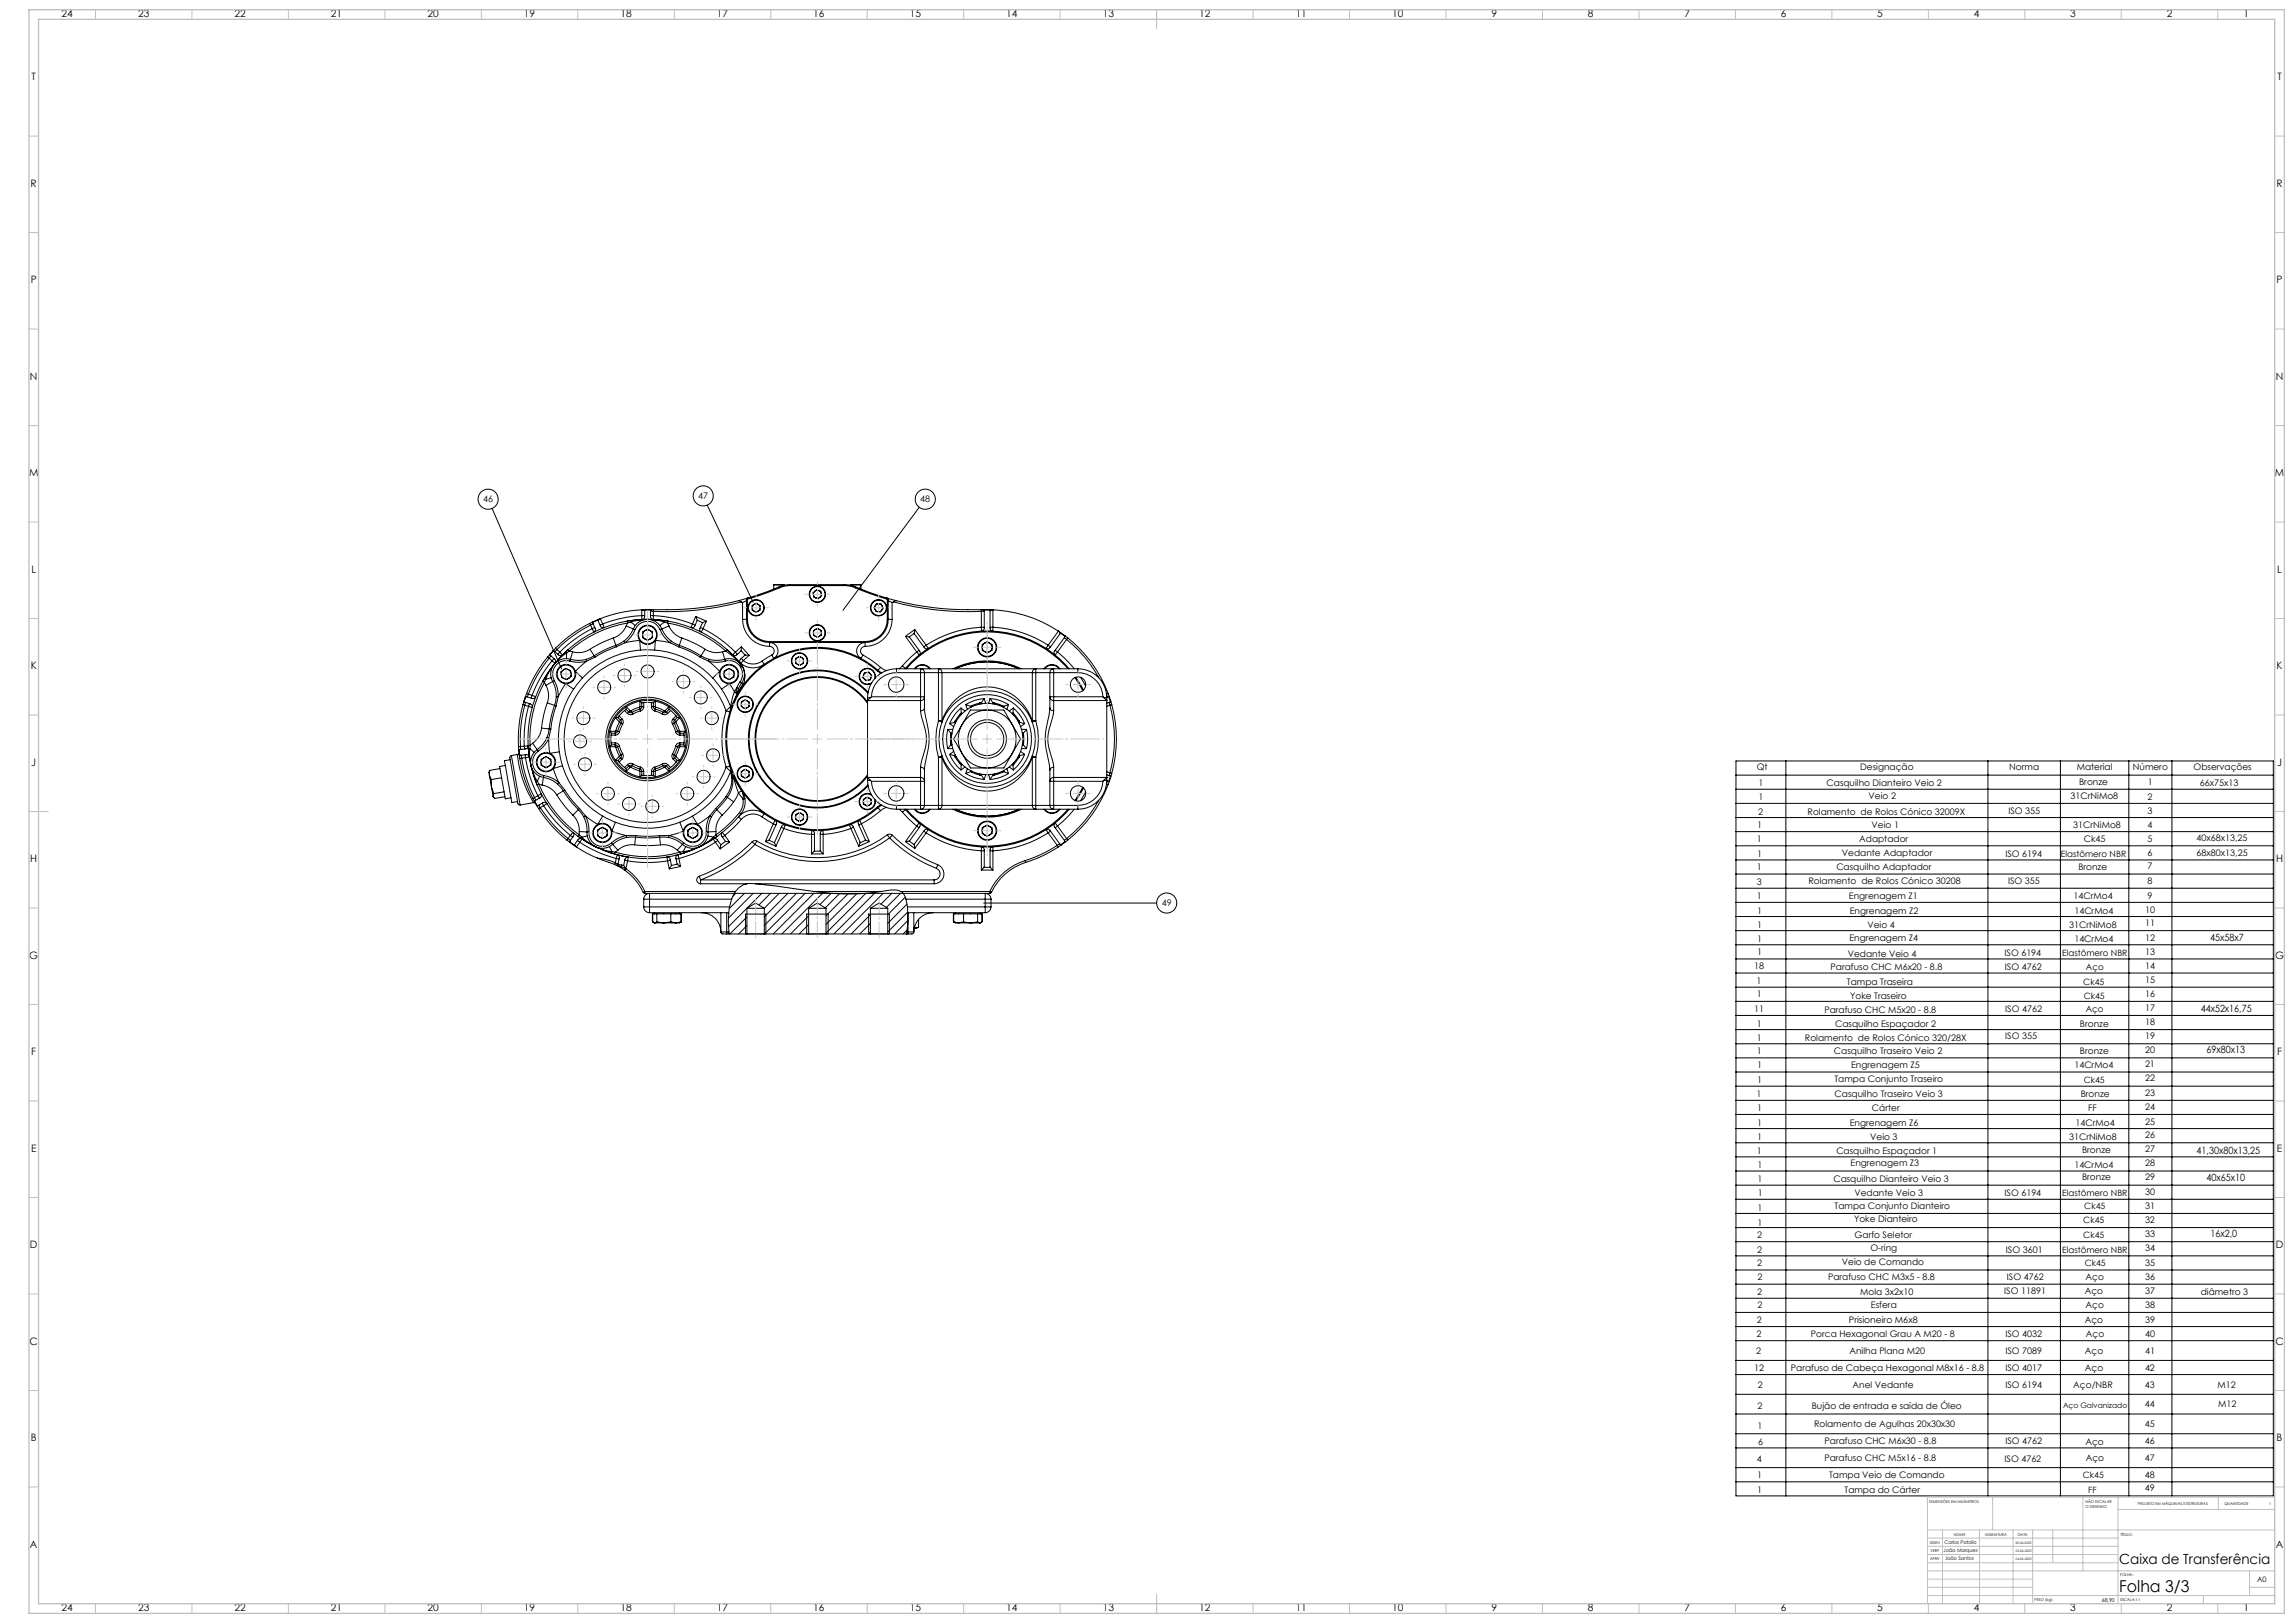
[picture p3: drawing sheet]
<svg xmlns="http://www.w3.org/2000/svg" width="1189mm" height="841mm" viewBox="0 0 1189 841" stroke-linecap="round" stroke-linejoin="round" font-family="sans-serif">
<defs><g id="words">
<text font-size="8.5" x="1098" y="825">Folha 3/3</text>
<text font-size="7.2" x="1098" y="811">Caixa de Transferência</text>
<g font-size="5.3">
<text x="32" y="9">24</text>
<text x="72" y="9">23</text>
<text x="122" y="9">22</text>
<text x="172" y="9">21</text>
<text x="222" y="9">20</text>
<text x="272" y="9">19</text>
<text x="322" y="9">18</text>
<text x="372" y="9">17</text>
<text x="422" y="9">16</text>
<text x="472" y="9">15</text>
<text x="522" y="9">14</text>
<text x="572" y="9">13</text>
<text x="622" y="9">12</text>
<text x="672" y="9">11</text>
<text x="722" y="9">10</text>
<text x="773" y="9">9</text>
<text x="823" y="9">8</text>
<text x="873" y="9">7</text>
<text x="923" y="9">6</text>
<text x="973" y="9">5</text>
<text x="1023" y="9">4</text>
<text x="1073" y="9">3</text>
<text x="1123" y="9">2</text>
<text x="1163" y="9">1</text>
<text x="16" y="42">T</text>
<text x="1180" y="42">T</text>
<text x="16" y="97">R</text>
<text x="1180" y="97">R</text>
<text x="16" y="147">P</text>
<text x="1180" y="147">P</text>
<text x="16" y="197">N</text>
<text x="1180" y="197">N</text>
<text x="15" y="247">M</text>
<text x="1179" y="247">M</text>
<text x="16" y="297">L</text>
<text x="1180" y="297">L</text>
<text x="16" y="347">K</text>
<text x="1180" y="347">K</text>
<text x="16" y="397">J</text>
<text x="1180" y="397">J</text>
<text x="16" y="447">H</text>
<text x="1180" y="447">H</text>
<text x="15" y="497">G</text>
<text x="1179" y="497">G</text>
<text x="16" y="547">F</text>
<text x="1180" y="547">F</text>
<text x="16" y="597">E</text>
<text x="1180" y="597">E</text>
<text x="16" y="647">D</text>
<text x="1180" y="647">D</text>
<text x="15" y="697">C</text>
<text x="1179" y="697">C</text>
<text x="16" y="747">B</text>
<text x="1180" y="747">B</text>
<text x="16" y="802">A</text>
<text x="1180" y="802">A</text>
<text x="32" y="835">24</text>
<text x="72" y="835">23</text>
<text x="122" y="835">22</text>
<text x="172" y="835">21</text>
<text x="222" y="835">20</text>
<text x="272" y="835">19</text>
<text x="322" y="835">18</text>
<text x="372" y="835">17</text>
<text x="422" y="835">16</text>
<text x="472" y="835">15</text>
<text x="522" y="835">14</text>
<text x="572" y="835">13</text>
<text x="622" y="835">12</text>
<text x="672" y="835">11</text>
<text x="722" y="835">10</text>
<text x="773" y="835">9</text>
<text x="823" y="835">8</text>
<text x="873" y="835">7</text>
<text x="923" y="835">6</text>
<text x="973" y="835">5</text>
<text x="1023" y="835">4</text>
<text x="1073" y="835">3</text>
<text x="1123" y="835">2</text>
<text x="1163" y="835">1</text>
</g>
<g font-size="5.2">
<text x="1146" y="488">45x58x7</text>
<text x="1141" y="524">44x52x16,75</text>
<text x="1144" y="546">69x80x13</text>
<text x="1139" y="598">41,30x80x13,25</text>
<text x="1144" y="612">40x65x10</text>
<text x="1146" y="641">16x2,0</text>
</g>
<g font-size="4.7">
<text x="250" y="260">46</text>
<text x="362" y="259">47</text>
<text x="477" y="260">48</text>
<text x="911" y="399">Qt</text>
<text x="964" y="399">Designação</text>
<text x="1041" y="399">Norma</text>
<text x="1076" y="399">Material</text>
<text x="1105" y="399">Número</text>
<text x="1137" y="399">Observações</text>
<text x="911" y="407">1</text>
<text x="947" y="407">Casquilho Dianteiro Veio 2</text>
<text x="1078" y="407">Bronze</text>
<text x="1113" y="407">1</text>
<text x="1140" y="407">66x75x13</text>
<text x="911" y="414">1</text>
<text x="969" y="414">Veio 2</text>
<text x="1073" y="414">31CrNiMo8</text>
<text x="1113" y="414">2</text>
<text x="911" y="422">2</text>
<text x="937" y="422">Rolamento de Rolos Cónico 32009X</text>
<text x="1041" y="422">ISO 355</text>
<text x="1113" y="422">3</text>
<text x="911" y="429">1</text>
<text x="970" y="429">Veio 1</text>
<text x="1075" y="429">31CrNiMo8</text>
<text x="1113" y="429">4</text>
<text x="911" y="437">1</text>
<text x="964" y="436">Adaptador</text>
<text x="1080" y="436">Ck45</text>
<text x="1113" y="436">5</text>
<text x="1138" y="436">40x68x13,25</text>
<text x="911" y="444">1</text>
<text x="955" y="444">Vedante Adaptador</text>
<text x="1113" y="444">6</text>
<text x="1139" y="444">68x80x13,25</text>
<text x="1039" y="444">ISO 6194</text>
<text x="911" y="451">1</text>
<text x="952" y="451">Casquilho Adaptador</text>
<text x="1077" y="451">Bronze</text>
<text x="1113" y="451">7</text>
<text x="911" y="458">3</text>
<text x="937" y="458">Rolamento de Rolos Cónico 30208</text>
<text x="1041" y="458">ISO 355</text>
<text x="1113" y="458">8</text>
<text x="911" y="466">1</text>
<text x="958" y="466">Engrenagem Z1</text>
<text x="1075" y="466">14CrMo4</text>
<text x="1113" y="466">9</text>
<text x="602" y="470">49</text>
<text x="911" y="474">1</text>
<text x="959" y="474">Engrenagem Z2</text>
<text x="1075" y="474">14CrMo4</text>
<text x="1112" y="473">10</text>
<text x="1112" y="480">11</text>
<text x="911" y="481">1</text>
<text x="968" y="481">Veio 4</text>
<text x="1072" y="481">31CrNiMo8</text>
<text x="911" y="488">1</text>
<text x="959" y="488">Engrenagem Z4</text>
<text x="1075" y="488">14CrMo4</text>
<text x="1112" y="488">12</text>
<text x="911" y="495">1</text>
<text x="958" y="496">Vedante Veio 4</text>
<text x="1039" y="495">ISO 6194</text>
<text x="1112" y="495">13</text>
<text x="909" y="502">18</text>
<text x="949" y="503">Parafuso CHC M6x20 - 8.8</text>
<text x="1039" y="503">ISO 4762</text>
<text x="1112" y="502">14</text>
<text x="910" y="510">1</text>
<text x="1112" y="509">15</text>
<text x="957" y="510">Tampa Traseira</text>
<text x="911" y="517">1</text>
<text x="959" y="518">Yoke Traseiro</text>
<text x="1112" y="517">16</text>
<text x="909" y="524">11</text>
<text x="946" y="525">Parafuso CHC M5x20 - 8.8</text>
<text x="1039" y="524">ISO 4762</text>
<text x="1112" y="524">17</text>
<text x="911" y="532">1</text>
<text x="951" y="532">Casquilho Espaçador 2</text>
<text x="1078" y="532">Bronze</text>
<text x="1112" y="531">18</text>
<text x="911" y="539">1</text>
<text x="936" y="539">Rolamento de Rolos Cónico 320/28X</text>
<text x="1039" y="538">ISO 355</text>
<text x="1112" y="538">19</text>
<text x="1112" y="546">20</text>
<text x="911" y="546">1</text>
<text x="951" y="546">Casquilho Traseiro Veio 2</text>
<text x="1078" y="546">Bronze</text>
<text x="911" y="553">1</text>
<text x="959" y="553">Engrenagem Z5</text>
<text x="1075" y="554">14CrMo4</text>
<text x="1112" y="553">21</text>
<text x="911" y="561">1</text>
<text x="951" y="561">Tampa Conjunto Traseiro</text>
<text x="1112" y="560">22</text>
<text x="910" y="568">1</text>
<text x="951" y="568">Casquilho Traseiro Veio 3</text>
<text x="1078" y="568">Bronze</text>
<text x="1112" y="568">23</text>
<text x="911" y="576">1</text>
<text x="970" y="576">Cárter</text>
<text x="1082" y="576">FF</text>
<text x="1112" y="575">24</text>
<text x="911" y="583">1</text>
<text x="959" y="583">Engrenagem Z6</text>
<text x="1076" y="583">14CrMo4</text>
<text x="1112" y="583">25</text>
<text x="911" y="591">1</text>
<text x="969" y="591">Veio 3</text>
<text x="1072" y="590">31CrNiMo8</text>
<text x="1112" y="590">26</text>
<text x="911" y="598">1</text>
<text x="952" y="598">Casquilho Espaçador 1</text>
<text x="1079" y="597">Bronze</text>
<text x="1112" y="597">27</text>
<text x="911" y="605">1</text>
<text x="959" y="604">Engrenagem Z3</text>
<text x="1075" y="605">14CrMo4</text>
<text x="1112" y="604">28</text>
<text x="1079" y="612">Bronze</text>
<text x="1112" y="612">29</text>
<text x="911" y="612">1</text>
<text x="950" y="612">Casquilho Dianteiro Veio 3</text>
<text x="911" y="620">1</text>
<text x="961" y="620">Vedante Veio 3</text>
<text x="1039" y="620">ISO 6194</text>
<text x="1112" y="619">30</text>
<text x="911" y="627">1</text>
<text x="951" y="626">Tampa Conjunto Dianteiro</text>
<text x="1112" y="626">31</text>
<text x="911" y="635">1</text>
<text x="961" y="633">Yoke Dianteiro</text>
<text x="1112" y="634">32</text>
<text x="911" y="642">2</text>
<text x="961" y="641">Garfo Seletor</text>
<text x="1112" y="641">33</text>
<text x="911" y="649">2</text>
<text x="969" y="648">O-ring</text>
<text x="1040" y="649">ISO 3601</text>
<text x="1112" y="648">34</text>
<text x="911" y="656">2</text>
<text x="955" y="655">Veio de Comando</text>
<text x="1112" y="656">35</text>
<text x="911" y="663">2</text>
<text x="947" y="663">Parafuso CHC M3x5 - 8.8</text>
<text x="1040" y="663">ISO 4762</text>
<text x="1081" y="663">Aço</text>
<text x="1112" y="663">36</text>
<text x="911" y="671">2</text>
<text x="964" y="671">Mola 3x2x10</text>
<text x="1039" y="670">ISO 11891</text>
<text x="1081" y="671">Aço</text>
<text x="1112" y="671">37</text>
<text x="1141" y="671">diâmetro 3</text>
<text x="911" y="678">2</text>
<text x="970" y="678">Esfera</text>
<text x="1081" y="678">Aço</text>
<text x="1112" y="678">38</text>
<text x="911" y="685">2</text>
<text x="958" y="686">Prisioneiro M6x8</text>
<text x="1081" y="686">Aço</text>
<text x="1112" y="685">39</text>
<text x="910" y="693">2</text>
<text x="939" y="693">Porca Hexagonal Grau A M20 - 8</text>
<text x="1039" y="693">ISO 4032</text>
<text x="1081" y="693">Aço</text>
<text x="1112" y="693">40</text>
<text x="910" y="702">2</text>
<text x="959" y="702">Anilha Plana M20</text>
<text x="1039" y="702">ISO 7089</text>
<text x="1081" y="702">Aço</text>
<text x="1112" y="702">41</text>
<text x="909" y="711">12</text>
<text x="928" y="710">Parafuso de Cabeça Hexagonal M8x16 - 8.8</text>
<text x="1039" y="710">ISO 4017</text>
<text x="1081" y="710">Aço</text>
<text x="1112" y="710">42</text>
<text x="911" y="719">2</text>
<text x="960" y="719">Anel Vedante</text>
<text x="1039" y="719">ISO 6194</text>
<text x="1075" y="719">Aço/NBR</text>
<text x="1112" y="719">43</text>
<text x="1149" y="719">M12</text>
<text x="911" y="730">2</text>
<text x="939" y="730">Bujão de entrada e saída de Óleo</text>
<text x="1112" y="729">44</text>
<text x="1150" y="729">M12</text>
<text x="911" y="741">1</text>
<text x="940" y="740">Rolamento de Agulhas 20x30x30</text>
<text x="1112" y="740">45</text>
<text x="911" y="749">6</text>
<text x="946" y="748">Parafuso CHC M6x30 - 8.8</text>
<text x="1039" y="748">ISO 4762</text>
<text x="1081" y="749">Aço</text>
<text x="1112" y="748">46</text>
<text x="911" y="758">4</text>
<text x="946" y="757">Parafuso CHC M5x16 - 8.8</text>
<text x="1039" y="758">ISO 4762</text>
<text x="1081" y="757">Aço</text>
<text x="1112" y="757">47</text>
<text x="911" y="766">1</text>
<text x="948" y="766">Tampa Veio de Comando</text>
<text x="1112" y="766">48</text>
<text x="911" y="774">1</text>
<text x="956" y="774">Tampa do Cárter</text>
<text x="1112" y="773">49</text>
</g>
<g font-size="4.5">
<text x="1068" y="444">Elastômero NBR</text>
<text x="1069" y="496">Elastômero NBR</text>
<text x="1081" y="503">Aço</text>
<text x="1080" y="510">Ck45</text>
<text x="1080" y="518">Ck45</text>
<text x="1081" y="524">Aço</text>
<text x="1080" y="561">Ck45</text>
<text x="1069" y="620">Elastômero NBR</text>
<text x="1080" y="627">Ck45</text>
<text x="1080" y="634">Ck45</text>
<text x="1080" y="641">Ck45</text>
<text x="1069" y="649">Elastômero NBR</text>
<text x="1081" y="656">Ck45</text>
<text x="1080" y="766">Ck45</text>
<text x="1082" y="774">FF</text>
</g>
<g font-size="3.9">
<text x="1069" y="729">Aço Galvanizado</text>
<text x="1170" y="820">A0</text>
</g>
<text font-size="2.8" x="1089" y="830">68,90</text>
<g font-size="2.6">
<text x="1008" y="800">Carlos Patoilo</text>
<text x="1007" y="804">João Marques</text>
<text x="1008" y="809">João Santos</text>
</g>
<g font-size="2">
<text x="1000" y="779">DIMENSÕES EM MILÍMETROS</text>
<text x="1081" y="779">NÃO ESCALAR</text>
<text x="1108" y="780">PROJETO EM MÁQUINAS E ESTRUTURAS</text>
<text x="1153" y="780">QUANTIDADE</text>
<text x="1176" y="780">1</text>
<text x="1081" y="781">O DESENHO</text>
<text x="1013" y="796">NOME</text>
<text x="1029" y="796">ASSINATURA</text>
<text x="1046" y="796">DATA</text>
<text x="1099" y="796">TÍTULO:</text>
<text x="1000" y="800">DESEN</text>
<text x="1000" y="808">APRV</text>
<text x="1001" y="804">VERF</text>
<text x="1099" y="816">FOLHA:</text>
<text x="1055" y="830">PESO (kg):</text>
<text x="1099" y="830">ESCALA:1:1</text>
</g>
<g font-size="1.7">
<text x="1045" y="800">20-06-2023</text>
<text x="1045" y="804">22-06-2023</text>
<text x="1045" y="809">24-06-2023</text>
</g>
</g></defs>
<g fill="none" stroke="#000" stroke-width=".52">
<path d="M255 263l36 84M367 262l23 50M476 263l-39 53M333 316h1v4l-1 1v-2M333 319a64 64 0 0 0-21 4M333 319h1M333 316h5M333 316v3M336 316a68 68 0 0 0-25 5M337 319h2M337 317h2M338 316h-1v4l2 1v-2"/>
<path d="M339 319a64 64 0 0 1 20 4M339 317v2M339 316h-1M339 316v1M361 319v2M361 319l-2 4M361 319l5 3M383 311l1 1M383 311a156 156 0 0 1-44 5M384 312h1M384 312a149 149 0 0 1-45 5M385 312v9"/>
<path d="M387 311l-2 1M387 310h.1M387 310v11M388 310l-5 1M390 314l2-1 2 1v2l-2 1-2-1zM401 303h3M401 303v2M404 303h-3M404 303h3M404 304v1M404 304l-17 6M404 305l-17 5"/>
<path d="M407 303h.1M410 303l-6 2M410 303l-6 1M410 303h.1M410 303h28M421 307l2-1h2l1 3-2 1h-2zM438 303l5 2M438 303h.1M438 303l6 1M441 303h5M441 303h.1M443 305l17 5"/>
<path d="M444 304l-1 1M444 304l16 6M446 303v2M454 313h3l1 2-2 2h-2l-1-2zM459 310l6 1M460 310h.1M460 310v11M460 311l2 1M462 312v9M463 312a149 149 0 0 0 46 5M463 312h-1M465 311l-2 1"/>
<path d="M465 311a156 156 0 0 0 44 5M509 316v1M509 316h1M509 317v8M510 316v1M510 316h5M510 317v9l-1 1v-2M510 317h-1M512 316a67 67 0 0 1 37 11M515 316l-2 1v9l2 1v-2M515 316v9M285 339l3 3v2l-2-2"/>
<path d="M285 339l-1 1M285 339h.1M286 340l-1 1M287 337l-2 2M287 337l3 3 2-1-2-1M287 337h.1M288 336l-1 1M288 336l1 1M289 337l-1 1M289 337l1 1M290 338l-1 1M291 339l-2 3"/>
<path d="M293 338h1M293 338l-6 6M294 338l-7 6M294 338v3M294 337l-2 2M294 337h1M294 337l-1 1M295 337l2 1M295 337l-1 1M297 338l-1 4M306 323v1M306 323a67 67 0 0 0-18 13"/>
<path d="M306 336a11 11 0 0 1-9 2M306 336l2 4M306 324a67 67 0 0 0-17 13M306 324l1 2M307 326a63 63 0 0 0-17 12M307 322l2 4-1 2-1-2M307 323l-1 1M307 322l-1 1M307 322h.1M308 340l-4 2M308 340v1M308 325l-1 1"/>
<path d="M310 321l1 4h2l-1-2M310 321l-3 1M311 321h-1M311 321l-4 1M311 321l1 2M312 323l-1 1M318 331l1 3M318 331l-12 5M319 334v1M319 334l-11 6M319 335l-11 6M323 332l-4 2"/>
<path d="M323 332l1 1M324 333l-5 2M325 324a11 11 0 0 1-7 7M325 324l3 2M325 322v1M325 322a62 62 0 0 0-31 15M325 323v1M325 323a62 62 0 0 0-30 14M327 322l2 2M327 322l-2 1M327 322h.1M327 322h-2"/>
<path d="M328 326l-2 3-3 3M328 326h1M328 326a8 8 0 0 1 8-5 8 8 0 0 1 7 5M329 326l-2 4-3 3M329 326a7 7 0 0 1 7-4 7 7 0 0 1 6 4M332 332a5 5 0 0 0 8 0M332 332v5M332 332l-8 1M332 332a5 5 0 0 1 4-8 5 5 0 0 1 4 8M333 321l-8 1M333 327l3-1 2 1v3l-2 2-3-2zM336 321h5l3 1"/>
<path d="M336 321h-5l-4 1M336 321l8 1M336 321l-9 1M339 321h3M340 332l-1 5M340 332l7 1M342 326a16 16 0 0 0 5 7M343 321l3 1M343 326l2 3 3 3M343 326h-1M344 322h.1M344 322h2"/>
<path d="M344 322l-2 2M344 322l2 1M346 323l1 1M346 323a61 61 0 0 1 30 14M346 322v1M346 322a62 62 0 0 1 31 15M347 324l-4 2M347 324a11 11 0 0 0 6 7M347 333l5 2M348 332l4 2M348 332l-1 1M352 335l11 6"/>
<path d="M352 334v1M352 334l11 6M353 331l7 2 5 3M353 331l-1 3M359 323l1 1M361 321h.1M361 321l-1 4h-2l1-2M361 321l3 2M363 325l1 1M363 340l5 2M363 340v1M364 323l-1 3 1 2v-2"/>
<path d="M364 323h.1M364 326a63 63 0 0 1 17 12M365 336a11 11 0 0 0 10 2M365 336l-2 4M366 322l-2 1M366 322l-2 4M375 338l1 4M376 337l8 7M376 337l-1 1M377 337l3 2a13 13 0 0 0 11 7l5-2-1-1M377 337h-1M377 337l7 7"/>
<path d="M381 338l1 1M384 337l-2 3-2-1 1-1M384 337h.1M384 337l2 2M384 335v2M384 335l-3 3M384 335l4 5M385 321h2M385 321a14 14 0 0 0 14 14M386 339l-2 3v2l1-2M386 339h.1M386 339l2 1"/>
<path d="M387 321a12 12 0 0 0 12 12M387 321h.1M387 321a12 12 0 0 0 12 11M388 340l-3 2M399 333a4 4 0 0 1 4 3 4 4 0 0 1-2 5l-1-2M399 333v2M399 335a2.4 2.4 0 0 1 2 2 2.4 2.4 0 0 1-1 2M399 332v1M399 332h49M399 333h49M400 339l-5 4M422 327l2-1 2 1v2l-2 1-2-1z"/>
<path d="M447 339l9 7M448 333a4 4 0 0 0-4 3 4 4 0 0 0 2 5l1-2M448 335a2.4 2.4 0 0 0-2 2 2.4 2.4 0 0 0 1 2M448 333v2M448 332v1M460 321a11 11 0 0 1-12 11M460 321h.1M460 321h2M460 321a12 12 0 0 1-12 12M462 321a14 14 0 0 1-14 14M469 330h2M469 330l6 8"/>
<path d="M471 330l6 8-1 1-1-1M474 328l5 8h2l-1-2M474 328l-3 2M474 326v2M474 326l6 8M474 326l-5 4M475 338l-7 7M476 337l-1 1M480 334l-1 1M509 325h1M509 325a58 58 0 0 0-29 9M509 334l3-1 2 1v3l-2 1-3-1z"/>
<path d="M513 325h2M515 325a58 58 0 0 1 28 9M543 334l1 1M547 337l1 1M548 338l9 9M549 327v1M549 327l3 2M549 327l-6 7M549 328l-5 8h-1h-1l1-2M549 328l3 2M552 330l1 1M552 329v1"/>
<path d="M552 329l1 2M552 330l-6 8 1 1 1-1M553 331l3 3a66 66 0 0 1 14 17M553 331l-5 7M553 331h.1M553 331a67 67 0 0 1 21 28M273 359l-1 2M273 359l1 1M274 360l-1 1M274 360h2M281 353l1 1M281 353a62 62 0 0 0-7 33"/>
<path d="M282 354l1 1M282 354a61 61 0 0 0-7 32M282 351l1 1M282 351l-1 2M283 352l-1 2M283 355a11 11 0 0 1 1 9M284 340l1 1M284 340a67 67 0 0 0-11 19M285 341a66 66 0 0 0-11 19M285 341l1 1M285 347l-4 6M286 351l-3 1"/>
<path d="M286 342a64 64 0 0 0-10 18M286 353l2 4v4M286 353l-3 2M287 341l-1 1M287 344l-4 8M287 344l-5 7M287 353h-1M287 353l2 4v4M291 348l2-2 3 1v3l-2 2-3-1zM293 354l4 3M293 354l-4 7M295 343h5h4"/>
<path d="M295 343a7 7 0 0 0-7 2 7 7 0 0 0-1 8M296 342h4h4M296 342l-1 1M296 342a8 8 0 0 0-9 2 8 8 0 0 0-1 9M298 348a5 5 0 0 1-5 6M298 348l4 3M298 348a5 5 0 0 0-8-2 5 5 0 0 0 3 8M304 342v1M304 343l-6 5M308 341l-4 2M363 341l4 2M367 343l6 5"/>
<path d="M368 342l-1 1M373 348a5 5 0 0 0 5 6M373 348l-4 3M373 348a5 5 0 0 1 9-2 5 5 0 0 1-4 8M375 348l3-2 2 2v3l-2 1-3-1zM376 342h-4h-4M376 342v1M376 342a8 8 0 0 1 8 2M376 343h-4h-5M376 343a7 7 0 0 1 7 2M378 354l-4 3M378 354l3 4"/>
<path d="M381 358l-2 8M381 358l1 1M382 359v1M382 359h.1M382 356v3M382 356l1 1M382 356l-1 2M383 357l-1 2M383 345l1 1M384 353v1M384 353l-2 3M384 346a7 7 0 0 1 0 7"/>
<path d="M384 344h.1M384 344l1 1M384 344l-1 1M384 341l1 1M384 354l-1 3M384 354h1M385 345a8 8 0 0 1-1 9M385 345l-1 1M385 345a10 10 0 0 1 1 9M385 354l-3 6M385 342a8 8 0 0 0 10 1M386 354h-1"/>
<path d="M386 354l-4 7M412 341l2-1 2 1v3l-2 1-2-1zM448 349l2-1 2 2-1 2-2 1-2-2zM450 359a35 35 0 0 0-51-1 35 35 0 0 0 0 50 35 35 0 0 0 51-1M450 359a36 36 0 0 0-51-2 36 36 0 0 0 0 52 36 36 0 0 0 51-2M453 352a4 4 0 0 0-3-6 4 4 0 0 0-4 6 4 4 0 0 0 6 2M454 351a4 4 0 0 0-5-5 4 4 0 0 0-4 6 4 4 0 0 0 7 2M455 348a47 47 0 0 0-65 2 47 47 0 0 0 0 65 47 47 0 0 0 65 3M455 348l1 1M455 347a48 48 0 0 0-77 22M455 347v1M455 347l2 2"/>
<path d="M456 346l-1 1M456 346l3 2M465 347v2M465 349a13 13 0 0 0-13 12M465 347a15 15 0 0 0-15 15M465 349h12M465 347h12M468 345l1 1M468 345l-2 2M469 346a56 56 0 0 1 85 1M469 346v1M470 347a56 56 0 0 1 84 0"/>
<path d="M474 347a5 5 0 0 1 8 0M477 349h2M477 347v2M477 347h2v2M477 347h9M477 349v12M478 347h.1M479 349h7M479 349v12M486 347v2M486 347h2v2M486 347h51"/>
<path d="M486 349h2M486 349v24M488 349h47M488 349v24M494 347a40 40 0 0 1 35 0M495 347a40 40 0 0 1 33 0 40 40 0 0 0-33 0zM535 349h2M535 349v24M537 349h7M537 349v24M537 347v2M537 347h9"/>
<path d="M537 347h-1l-1 2M541 347a5 5 0 0 1 8 0M544 349h2M544 349v12M545 347h.1M546 347a1.9 1.9 0 0 0-2 2M546 347v2M546 349h13M546 347h13M546 349v12M557 351l4 7M558 351l4 7"/>
<path d="M559 349a13 13 0 0 1 13 12M559 347v2M559 347a15 15 0 0 1 15 15M560 351l3 4M573 360l1 1M574 359l1 2M574 359v1M271 365h1M271 365a69 69 0 0 0-2 22M272 363l-1 2M272 363v1M272 364l3 1 1 2-2-1"/>
<path d="M272 365a66 66 0 0 0-2 22M272 365l2 1M272 361v2M272 364v1M273 361h-1M273 361l-1 3M274 366a64 64 0 0 0-2 21M274 365v1M276 360l2 1-2 1-3-1M276 360l-1 2M281 377l4 1M281 377a11 11 0 0 1-5 8"/>
<path d="M284 364l3 2M284 364l-2 7-1 6M285 378l-2 4M285 378h1M286 378l-2 5M287 366h1M287 366l-2 12M288 366l-2 12M288 361l-1 5M288 361h1M289 361l-1 5M316 379v4v4"/>
<path d="M316 379l1 1M316 379h3M317 380v1M317 380h2M319 380v1M319 379v1M319 372l-3 7M319 372l2 2M319 379h.1M319 379h1M320 379h1M320 379l-1 1"/>
<path d="M320 372h-1M320 372l2 1M321 371l-1 1M321 371l1 2M321 374h.1M321 374l1 1M321 374l-2 5M321 379l-1 1-1 1M322 373v2M322 373l-1 1M322 375l-2 4M322 375h1"/>
<path d="M322 373h.1M322 373l1 1v1M323 375l-2 4M324 368l-3 3M324 368l1 2M324 368h.1M324 368l2 1M325 366l-1 2M325 366l-4 3-2 3M325 366l2 2M325 370h2h1M326 369l-1 1"/>
<path d="M326 369h1M327 368l-1 1M327 368h.1M327 368v1M327 369l1 1M331 366l1 1M331 366l-4 2M332 366h1M332 363l1 1M332 363h8M332 366h-1M332 363l-7 3"/>
<path d="M332 363v3M332 367v1M332 367l-5 2M332 368l-4 2M333 366l-1 1M333 366h1M333 364v2M334 366l-1 2h-1M334 364h4M334 364h-1M334 364v2M338 366v2h1"/>
<path d="M338 366h1M338 364h1M338 364v2M339 366l1 1M339 366h1M339 364v2M339 368l4 2M340 367l4 2M340 367l-1 1M340 363l-1 1M340 366h.1M340 363l7 3"/>
<path d="M340 363v3M340 366v1M340 366l4 2M344 369l-1 1M344 368v1M345 368v1M345 368h-1M345 369l1 1M345 369h-1M346 370h-1h-2M347 366l5 6M347 366v2"/>
<path d="M347 366l-2 2M347 368h1M347 368l-2 1M348 368l2 3M348 368l-2 2M349 375l1 4M349 373h1M349 373l-1 1 1 1M349 375h.1M349 375l2 4M350 373l-1 2M350 373v1"/>
<path d="M350 379l1 1 1 1M350 374l-1 1M350 374l2 5M350 374h.1M350 371l1 1M350 371l-1 2M351 372h1M351 372l-1 1M351 379l1 1M351 379h-1M352 379h.1M352 379h-1"/>
<path d="M352 372l3 7M352 372l-2 2M352 380v1M352 379v1M352 380h2M352 379h3M354 380l1 1M355 379l-1 1M355 379v8M376 368a43 43 0 0 0-66-20 43 43 0 0 0 0 70 43 43 0 0 0 66-20M376 368l2 1M376 368a50 50 0 0 0 0 30"/>
<path d="M378 369a48 48 0 0 0 0 28M379 366l-3 2M379 366a46 46 0 0 0-71-20 46 46 0 0 0 0 74 46 46 0 0 0 71-20M379 366v1M379 367l-1 2M382 361l-3 6M382 360v1M382 360h.1M384 364l2-1 2 1v2l-2 1-2-1zM450 362h1M450 363v40M450 364a32 32 0 0 0-48-5 32 32 0 0 0 0 48 32 32 0 0 0 48-6"/>
<path d="M450 364a32 32 0 0 0-48-5 32 32 0 0 0 0 48 32 32 0 0 0 48-5M450 363h27M450 362v1M451 362l-1 1M452 361l-1 1M452 361h25M477 361v2M477 361h2M477 363v5M477 368l1 4a26 26 0 0 1 0 22l-1 4M479 361l-1 2h-1M479 361v6"/>
<path d="M479 367v1h-2M479 367v2a45 45 0 0 1 0 28v2M486 373a34 34 0 0 0 0 19M486 373l2 1M486 373h2M488 374a25 25 0 0 0 0 18M488 373v1M488 373a24 24 0 0 1 24-17 24 24 0 0 1 23 17M488 374a25 25 0 0 1 24-16 25 25 0 0 1 23 16M491 378v5v5M491 378l2 2M491 378h3"/>
<path d="M492 375l2 2M493 380v1M495 374l-3 1M495 374h.1M495 374v1v-1M495 373v1M495 373l1 1M498 370l-3 3M498 370v1M498 370h.1M498 367v2M498 367l-3 4-3 4"/>
<path d="M498 367l2 1M498 369v1M498 369l1 1h-1M499 375a15 15 0 0 0 0 15M499 375l-5 8 5 7M501 365l2 1M501 365v3M503 366v1M504 366h-1M504 366h.1M508 364l-4 2M508 364v1"/>
<path d="M508 364h.1M509 364h-1M509 364v1l-1-1M510 362a20 20 0 0 0-9 3M510 362l-1 2M510 362l1 2M512 368h8l5 7M512 368a15 15 0 0 1 13 7M512 368h-9l-4 7M512 368a15 15 0 0 0-13 7M513 362l2 2M513 362a20 20 0 0 1 10 3"/>
<path d="M513 362l-1 2M515 364h.1M515 364l-1 1 1-1M515 364h1M516 364l3 2M516 364l-1 1M519 366h1M519 366h.1M520 366h.1M520 366v1M523 365l-3 1M523 365l-1 3"/>
<path d="M525 375a15 15 0 0 1 0 15M525 375l4 8-4 7M525 369l1 1M525 369v1h1M525 367v2M525 367l4 4 2 4M525 367l-2 1M526 370h.1M526 370l2 3M526 370l-1 1M528 373v1M528 374h1"/>
<path d="M528 374v1l1-1M529 374l2 1M529 378h3M530 380l1 1M531 375l-2 2M532 378l-2 2M532 378a20 20 0 0 1 0 10M535 374a25 25 0 0 1 0 18M535 373v1M535 373h2M537 373a34 34 0 0 1 0 19M537 373l-2 1"/>
<path d="M544 361l1 1 1 1M544 361h2M544 367l1 1h1M544 361v6M544 367v2a46 46 0 0 0 0 28v2M546 361v2M546 363v5M546 368v4a26 26 0 0 0 0 22v4M546 361h26M546 363h28M572 361v1M572 362h2"/>
<path d="M572 362l2 1M574 363v40M574 362v1M575 361l1 3M575 361h.1M575 361h-1M575 364v1M575 361l1 2M575 365a66 66 0 0 1 0 35M575 365l-1 1M576 364h-2M576 363v1"/>
<path d="M576 363v2M576 365h-1M576 365a66 66 0 0 1 0 36M254 400v2M254 399v3M254 399v1M259 398l-5 1M262 397h-3v2l3 15 3-1M264 394h-3l1 1 3 21 3-1M265 392h-1l1 2 3 23h2M265 392l5 25M268 391a60 60 0 0 0 9 25"/>
<path d="M268 391l-3 1M269 387v2M269 389v2M269 390l-1 1M269 389h.1M269 391v2M269 391h.1M269 391h4l1 1-2 1M269 393a67 67 0 0 0 7 21M270 387h-1M270 387v1M270 391v2"/>
<path d="M270 393h-1M270 393a65 65 0 0 0 7 20M272 387h2l-1 1-4 1M272 387v1M272 387h-2M272 391v2M272 393a65 65 0 0 0 7 19M272 393h-2M274 386v4M274 386v2M274 388l1 9M274 391l1 2"/>
<path d="M275 388v9M275 388l2 2M275 388h-1M275 386h-1M275 386v2M275 397l4 8M275 397l3 8M276 385l2 3M276 385l-1 1M278 388a8 8 0 0 0-3 9 8 8 0 0 0 7 6M278 388l1 1M279 389a7 7 0 0 0-3 8 7 7 0 0 0 6 5"/>
<path d="M280 394l3-2 3 2v2l-3 2-3-2zM283 382l1 1M283 382l-2 4-3 2M284 383l1 7M284 383l-2 3-3 3M285 390a5 5 0 0 1 2 8M285 390a5 5 0 0 0-7 6 5 5 0 0 0 9 2M287 398l3 7M290 390h-5M292 397l-5 1M316 387l3 7M316 387h3"/>
<path d="M317 381v4M317 385v1M317 385h2M317 381h2M317 386l-1 1M317 386h2M319 385h1l1 2M319 385v1M319 386l1 1M319 386v1M319 387h.1M319 394l6 6"/>
<path d="M319 394h1M319 387l2 5M320 387l2 4M320 387h-1M320 394l1 1M321 395l3 3M321 392l1 1M321 392l-2 2M321 392h.1M321 387l2 4M321 387h-1M322 393h.1"/>
<path d="M322 393l-2 1M322 391v2M322 391l-1 1M322 393l-1 2M323 391v1l-1 1M323 391h-1M324 398h.1M324 398l1 2M325 400l7 3M325 396l1 1M325 396l-1 2M326 397l1 1"/>
<path d="M326 397l-2 1M327 398l-2 2M327 398h.1M327 398l4 1M327 397l5 1M327 397h-1M327 397v1M328 396l4 1M328 396h-1h-2M328 396l-1 1M331 399l1 1M332 400h1"/>
<path d="M332 400v3M332 398l1 2M332 398l-1 1M332 397l1 1 1 2M332 397v1M333 400h1M333 400v2M334 400v2M338 400h1M338 400v2M339 400h1M339 400v2"/>
<path d="M339 397l-1 1v2M339 397l1 1M340 398l-1 2M340 398v1M340 400v3M340 399v1M343 396h2h1M343 396l-4 1M343 396l1 1M344 397h1M344 397l-4 1M344 397v1"/>
<path d="M344 398h1M344 398l-4 1M345 398l2 2M345 397v1M345 397l2 1M346 396l-1 1M346 396l2 2M347 400l-7 3M347 398v2M348 398h-1M349 391l-1 1 1 1M349 391h.1"/>
<path d="M349 393l1 2M349 391l1 2M349 391l1 1M350 393h-1M350 393l1 1M350 387l-1 4M350 387h1M350 392h.1M350 392v1M350 392l2 2M350 395l-2 3M351 394l-1 1"/>
<path d="M351 387l-2 4M351 387h1M352 387l-2 5M352 394h-1M352 394l-5 6M352 385h-1l-1 2M352 385v1M352 386l-1 1M352 386v1M352 387h.1M352 386h2M352 385h3"/>
<path d="M352 381h3M352 387h3M354 386l1 1M355 381v4M355 385l-1 1M355 387l-3 7M376 398l3 2M378 397l1 3M378 397l-2 1M378 397l1 2M379 400v3M379 399h.1"/>
<path d="M379 399v4M379 399l1 4M379 399l5 11M384 400l2-1 2 1v2l-2 1-2-1zM477 398v5M477 398h2v1M479 399v6M486 392h2M486 392v25M488 392h-2M488 392h.1M488 392a24 24 0 0 0 24 18 24 24 0 0 0 23-18"/>
<path d="M488 392a25 25 0 0 0 24 16 25 25 0 0 0 23-16M488 392v25M491 388h3M492 391a21 21 0 0 0 6 8M492 391l3 1M493 385v1M493 381v4M493 381h.1M493 385h.1M493 386l-2 2M493 386h.1M494 389l-2 2"/>
<path d="M495 392h.1M495 391v1M495 392l3 4M496 392h-1M498 396h.1M498 396h1M498 395v1M498 396v3M499 390l4 8h9M499 390a15 15 0 0 0 13 8M499 396h-1M500 397l-2 2"/>
<path d="M501 398v3M503 400h1M503 400l-2 1M503 400v-1l1 1M504 400h.1M519 400h.1M520 399v1M520 400h.1M520 400l3 1M522 398l1 3M523 397l2 2M525 390a15 15 0 0 1-13 8"/>
<path d="M525 390l-5 8h-8M525 396h.1M525 396v3M525 395l1 1M526 396h-1M526 396h.1M528 392h.1M528 392l-2 4M528 391v1M528 391l1 1M529 392h-1M529 389l2 2"/>
<path d="M529 388h3M530 386h.1M530 385h1M530 381h1M530 386l2 2M531 385l-1 1M531 381v4M531 381h.1M531 385h.1M531 391l-2 1M531 391a20 20 0 0 1-6 8M535 392h2"/>
<path d="M535 392h.1M535 392v25M537 392v25M544 399v6M546 398v5M546 398h-1l-1 1M574 400h1M900 394h278v381h-278zM926 394v381M1030 394v381M1068 394v381M1103 394v381"/>
<path d="M1126 394v381M254 402l1 6M254 402l1 2M255 404v4M255 408l1 5M255 408l1 3M256 413h.1M256 413v1l6-1M256 411v2M260 403l-5 1M261 410l-5 1M276 400l2 7"/>
<path d="M276 414l1 2M277 416l-7 1M277 416h1M277 413l-1 1M277 413l1 2M277 415l1 3M277 415v1M277 416l1 1M278 405v2M278 417l1 2M278 417v1M278 407a62 62 0 0 0 22 26"/>
<path d="M279 405h-1M279 405v1M279 412l2-1-1 2-3 2M279 412l1 2M279 412l-2 1M279 419a69 69 0 0 0 15 16M279 417l1 2M279 406l2 1M279 406l-1 1M279 406a61 61 0 0 0 21 27M280 402l-1 3M280 419h-1"/>
<path d="M280 419a68 68 0 0 0 14 16M281 416l1 1M281 407a11 11 0 0 1 8 5M282 403l4 1 3 2M282 403l-1 4M282 417l1-1h-1l-4 2M282 417a64 64 0 0 0 14 16M282 417l-2 2M282 402v1M282 402a16 16 0 0 1 8 3M289 412l3 5 5 5M289 406l3 4"/>
<path d="M290 405l-1 1M290 405l3 4M292 410l8 10M292 410l-3 2M293 409l7 10M293 409l-1 1M300 420l3 3M300 420l-3 2M300 419v1M300 419l3 4M332 403h4h4M333 402h1"/>
<path d="M333 402l-1 1M334 402h4M339 402h-1M339 402l1 1M371 419l1 1M371 419l-3 4M372 420l-3 3M372 420l2 2M376 413l-5 6M376 413h1M377 413l-5 7M377 413l3 3"/>
<path d="M379 400l4 11M379 403a16 16 0 0 1-3 10M380 401a47 47 0 0 0 75 18M380 403h-1M380 403a15 15 0 0 1-3 10M380 416l-6 6M383 411l-3 5M383 411l2 3M384 410l-1 1M384 410l1 2v2M384 410l2 4M385 414a9 9 0 0 1-2 7"/>
<path d="M386 414h-1M386 414a10 10 0 0 1-2 8M447 414l3-1 2 1v3l-2 1-3-1zM450 404a15 15 0 0 0 15 15M450 404h1M450 403l1 1M450 403h.1M450 403h27M450 403v1M451 404l1 1M452 412a4 4 0 0 0-7 2 4 4 0 0 0 4 6 4 4 0 0 0 5-5M452 405a13 13 0 0 0 13 12"/>
<path d="M452 405h25M452 412a4 4 0 0 0-6 2 4 4 0 0 0 4 5 4 4 0 0 0 3-5M455 418v1M455 419l1 1M456 417l-1 1M457 417l-2 2M459 418l-3 2M465 417v2M465 417h12M465 419h12M466 419l2 2M469 419v1"/>
<path d="M469 420l-1 1M470 419a55 55 0 0 0 84 0M474 419a5 5 0 0 0 8 0M477 403v2M477 417v2M477 405h2M477 403h2v2M477 417h2M477 419h9M477 405v12M479 417v2h-2M479 417h7"/>
<path d="M479 405v12M486 419h51M486 417v2M486 417h2M488 417v2h-2M488 417h47M494 419a40 40 0 0 0 35 0M495 419a40 40 0 0 0 33 0 40 40 0 0 1-33 0zM501 401a21 21 0 0 0 9 3M504 400l4 2M508 402h.1M508 402h1"/>
<path d="M508 402l1-1v1M508 401v1M509 402l1 2M511 401l-1 3M512 401l1 3M515 402l-2 2M515 401l1 1M515 402h.1M515 402l-1-1 1 1M515 402h1M519 400l-3 2M520 400h-1"/>
<path d="M523 401a21 21 0 0 1-10 3M535 417l1 2h1M535 417h2M537 417h7M537 417v2M537 419h9M541 419a5 5 0 0 0 8 0M544 417l1 2h1M544 417h2M544 405h2M544 405v12M545 419h.1"/>
<path d="M546 417v2M546 403h-1l-1 2M546 403v2M546 405h26M546 417h13M546 403h28M546 419h13M546 405v12M554 419a56 56 0 0 1-85 1M557 419l-9 9M559 417v2M561 408l-4 7"/>
<path d="M562 408l-4 7M563 410l-3 5M570 415l-2 3a66 66 0 0 1-15 17M572 405a13 13 0 0 1-13 12M572 404v1M572 404h2M574 406v1M574 405h1M574 403l-2 1M574 404a15 15 0 0 1-15 15M574 403h.1M574 402h2"/>
<path d="M574 403v1M574 405l-1 1M574 407a67 67 0 0 1-21 28M575 405h.1M575 405l-1 2M575 400v2M575 400l1 1M576 402l-1 3M576 402v1M576 403l-1 2M576 401v2M900 402h278"/>
<path d="M900 409h278M900 416h278M294 435l1 2M294 435h.1M294 435h2M295 436l3 2M295 436v1M295 437l4 2M296 433l1-2v2l-2 3M296 433l1 1M296 433l-2 2M297 422a11 11 0 0 1 3 9"/>
<path d="M298 438l1 1M299 439l11 6M299 436h1M300 433l3 3M300 433l1 2M300 431h4M300 431v2M300 433h.1M300 433l2 1M300 436l2-1h-2l-2 3M300 436a64 64 0 0 0 19 9M300 436l-1 3"/>
<path d="M301 435l8 4M302 434l3 2 4 3M302 434l-1 1M303 423l1 4v4M303 423l7 4M303 423h.1M303 423l2 4v4M303 436l8 4M304 431h1M304 431a8 8 0 0 0 5 8 8 8 0 0 0 9-1M304 433l-2 1M305 431a7 7 0 0 0 4 7 7 7 0 0 0 8-1"/>
<path d="M309 439l8 2M309 439l8 3M310 430l2-1 3 1v3l-3 2-2-2zM310 427a5 5 0 0 1 7 4M310 427a5 5 0 0 0 0 9 5 5 0 0 0 7-5M312 423l-2 4M316 439l1 2M317 437l1 1M317 431l8 2M318 438l2 3M319 426l-2 5M325 433v1"/>
<path d="M325 433l-5 1-3 3M325 433h5M325 434l-4 1-3 3M329 438h7h6M329 438a11 11 0 0 0-9 3M329 434h-4M329 434h13M329 434v4M330 433h12M330 433l-1 1M342 433v1M342 433h5"/>
<path d="M342 434h4M342 434v4M342 438a11 11 0 0 1 9 3M346 434l4 1 4 3M347 433l-1 1M347 433l4 1 3 3M352 426l2 5M354 438l-3 3M354 431l-7 2M354 437v1M355 439l-1 2M357 430l2-1 3 1v3l-3 2-2-2z"/>
<path d="M359 423l2 4M361 427a5 5 0 0 0-7 4M361 427a5 5 0 0 1 0 9 5 5 0 0 1-7-5M363 439l-5 2h-4M363 439l-8 3M365 438l-2 1M366 431a7 7 0 0 1-4 7 7 7 0 0 1-8-1M367 433l3 1M367 431h-1M367 431a8 8 0 0 1-4 8 8 8 0 0 1-9-1M368 423l-7 4M368 423h1"/>
<path d="M368 423l-2 4v4M369 423l-2 4v4M370 434l-3 2-4 3M370 434v1M370 435l-7 4M371 436l-1-1h1l3 3M371 436a65 65 0 0 1-19 9M371 436l2 4M371 433h1M371 433l-1 1M371 431h-4M371 431v2"/>
<path d="M372 433l-6 4M372 433l-2 2M372 436h-1M374 438h.1M374 438l-1 2M374 422a11 11 0 0 0-3 9M376 433l-2-2v2l2 3M376 433l-2 1M376 433l2 3M376 436h.1M376 436h2M376 436l-2 2"/>
<path d="M378 436l-5 4M383 421l-5 6-7 6M383 421l1 1M384 422l-6 6-6 5M384 425l-8 8M390 436a76 76 0 0 1-28 18M390 436l1 2M391 438a79 79 0 0 1-28 18M392 436h-1h-1M392 436l-1 2M395 423l1-1a8 8 0 0 0-10-1l-3 2 1 2M395 423l6 4"/>
<path d="M395 423a8 8 0 0 0-11 2M397 436l5 3M399 435l-2 1M399 435l2 2M401 427l1-2v2l-3 8M401 427h1M401 427l-4 9M401 437l1 2M405 429h1M406 429l1-2-2 1-4 9M406 429l7 2 8 1M406 429l-4 10"/>
<path d="M412 422l2-1 2 1v3l-2 1-2-1zM421 432v-2l1 2v9M421 432h1M421 432v10M425 432h2M427 432l-1-2-1 2v9M427 432v10M441 429l-1-2 2 1 4 9M441 429l-7 2-7 1M441 429l4 10M442 429h-1M446 437l-1 2"/>
<path d="M446 427l-1-2v2l4 8M446 427h-1M446 427l5 9M449 435l2 1M449 435l-3 2M451 436l-6 3M456 420l-10 7M460 433a62 62 0 0 1-68 3M460 433l1-1 1 1M460 433l1 1M461 434a71 71 0 0 0 24 16M461 434a64 64 0 0 1-70 4"/>
<path d="M462 433a71 71 0 0 0 24 15M462 433l-1 1M468 421l7 7M469 436l5 4M471 436h-2M471 436l3 2M474 438v2M475 428l1-2 1 2-6 8M475 428l1 1M475 428l-6 8M479 431l1 1M480 432l1-2h-2l-5 8"/>
<path d="M480 432a58 58 0 0 0 29 9M480 432l-6 8M509 429l3-1 2 1v3l-2 1-3-1zM543 432l-1-2h2l6 8M543 432a59 59 0 0 1-28 9M543 432l5 6M544 431l-1 1M548 438l1 1M548 438a66 66 0 0 1-17 8M548 428l-1-2-1 2 6 8M548 428l-1 1M548 428l5 7"/>
<path d="M549 439a65 65 0 0 1-17 8M549 437l-1 1M550 438h.1M550 438l-1 1M552 437l-2 1M552 436l-2 2M552 436v1M553 435h-1M553 435h.1M553 435l-1 2M900 424h278M900 431h278"/>
<path d="M900 438h278M310 445l9 2M310 445l9 3M312 440l7 3M317 442l2 1M317 441v1M317 441l2 1M319 448l1 1M319 443a62 62 0 0 0 34 0M319 442v1M319 442a61 61 0 0 0 33 0M319 447l1 1"/>
<path d="M319 447v1M319 445h2M319 445v2M320 448l2 1M320 448v1M320 449l2 1M320 443l-1 2M320 443l5 1M320 443l1 1-1 4M320 448h.1M320 448h2M320 441l-1 1"/>
<path d="M322 450l2 1M322 449v1M322 449l2 1M322 448v1M322 448h1M323 448h.1M323 448l1 2M324 451h.1M324 446h1M324 451a29 29 0 0 1 9 11M324 450h.1M324 450v1"/>
<path d="M324 450a30 30 0 0 1 10 12M325 446a64 64 0 0 0 21 0M325 446l-1 4M325 444v2M325 444l-1 1-1 3M346 446v-2l1 1 1 3M346 446l1 4M347 446h-1M348 448h.1M348 448l-1 2M351 448h.1M351 448l2 1"/>
<path d="M351 448h-3M351 441l1 1M352 445l-1-2-1 1 1 4M352 445h-2M352 445l1 4M352 442l1 1M353 449l-6 1M354 441l1 1M354 441l-2 1M355 442l-2 1M360 440l-7 3M362 454a2 2 0 0 0-1 2 2 2 0 0 0 2 2"/>
<path d="M362 454l1 2M363 456v2M363 458h24M363 456h121M387 458l-2 1-4 3M387 458h5M392 458l30 4M392 458h92M421 442h6M422 441l-1 1M422 441h3M425 441l2 1"/>
<path d="M484 456v2M485 450a3 3 0 0 1 2 3 3 3 0 0 1-3 3M486 448a5 5 0 0 1 3 6 5 5 0 0 1-5 4M486 448l-1 2M509 441v-2l1 1v9M509 441h1M509 441v10M509 451h6M510 449l-1 2M510 449h3M513 441h2M513 449l2 2"/>
<path d="M515 441v-2h-1l-1 1v9M515 441v10M531 446a30 30 0 0 0-18 16M531 446l1 1M532 447a30 30 0 0 0-18 15M900 446h278M900 453h278M333 462l1 1M334 466a2.6 2.6 0 0 1 3-3v3M334 466h3M334 470a3 3 0 0 0 3 3M334 470h3"/>
<path d="M334 466v4M334 462v1M334 462h-1M334 463h179M334 462h47M337 470v3M337 466h42M337 470h41M337 466v4M338 474v4h1M339 478h.1M339 473v1"/>
<path d="M339 478h5M340 478h4M340 478h-1M340 474v4M344 478h6M348 478h2M348 474v4M348 478h-4M352 473v1M352 478h-2M353 474v4M353 478h-3"/>
<path d="M353 478h-1M353 478h.1M353 478v-4h-15v4M364 473a10 10 0 0 1 10 10M374 473v10M377 473v10M378 473v10M378 470v3h-41M379 466l-1 4M381 462l-2 4M381 463l-1 2M386 463l-8 8"/>
<path d="M387 471h9M387 471v13h9M387 475l-9 9M387 480l-4 4M387 471l5-3 4 3M390 463l-12 13M395 463l-17 17M396 471v13M399 463l-6 6M404 463l-8 8M408 463l-12 12M413 463l-17 17"/>
<path d="M417 463l-21 21M419 471h9M419 471v13h9v-13M419 475l-9 9M419 479l-5 5M419 471l5-3 4 3M422 463l-21 21M422 462l18 1 17-1M422 462h35M426 463l-21 21M431 463l-6 6M435 463l-7 7"/>
<path d="M439 463l-11 12M444 463l-16 16M449 463l-21 21M451 471h9M451 471v13h9v-13M451 474l-10 10M451 478l-5 6M451 471l5-3 4 3M453 463l-21 21M457 462l5-1h3l2 1M458 463l-21 21M462 463l-5 6"/>
<path d="M467 463l-8 7M467 462l1 1 2 3M467 462h46M469 465l-9 9M470 466h41M470 466v4M470 468l-10 10M470 470l1 3M470 470h41M470 473v10M470 473l-10 10M471 473h40"/>
<path d="M471 477l-7 7M471 473v10M474 473v10M476 476v4l-1 1M484 473a10 10 0 0 0-10 10M494 478h3M494 474v4M494 478h1M495 478h2M495 473v1M497 478h6M499 478h4"/>
<path d="M499 474v4M499 478h-2M503 478h5M507 478h-4M507 478h1M507 474v4M508 473v1M508 478h.1M509 474v4h-1M509 478v-4h-15v4h1M510 468h90M511 466h3"/>
<path d="M511 466v-1a1.5 1.5 0 0 1 0-2l2 1 1 2M511 470v3M511 470h3M511 466v4M513 462v1M513 462h1M514 470a3 3 0 0 1-3 3M514 466v4M514 462l-1 1M900 460h278M900 468h278M900 475h278"/>
<path d="M374 483h3M374 483a2.3 2.3 0 0 0 3 1M377 483v1M377 484h94M377 483h1M378 483v1M386 484v-10h11v10M418 484v-10h11v10M419 484h.1M451 483l-1 1v-10h11v10M470 483v1M470 483h1"/>
<path d="M470 482l-2 2M471 483v1M471 483h3M474 483a2.2 2.2 0 0 1-3 1M474 481h1M476 481h-1M900 482h278M900 490h278M900 497h278M900 504h278M900 512h278M900 519h278"/>
<path d="M900 526h278M900 534h278M900 541h278M900 548h278M900 555h278M900 563h278M900 570h278M900 577h278M900 585h278M900 592h278M900 599h278M900 607h278"/>
<path d="M900 614h278M900 621h278M900 629h278M900 636h278M900 643h278M900 651h278M900 658h278M900 665h278M900 673h278M900 680h278M900 687h278M900 695h278"/>
<path d="M900 705h278M900 712h278M900 723h278M900 733h278M900 743h278M900 750h278M900 760h278M900 768h278"/>
<circle cx="253" cy="259" r="5"/>
<circle cx="364" cy="257" r="5"/>
<circle cx="480" cy="259" r="5"/>
<circle cx="392" cy="315" r="4"/>
<circle cx="392" cy="315" r="2"/>
<circle cx="424" cy="308" r="2"/>
<circle cx="424" cy="308" r="4"/>
<circle cx="455" cy="315" r="4"/>
<circle cx="455" cy="315" r="2"/>
<circle cx="336" cy="329" r="2.5"/>
<circle cx="336" cy="329" r="5"/>
<circle cx="424" cy="328" r="4"/>
<circle cx="424" cy="328" r="2.1"/>
<circle cx="512" cy="335" r="2.5"/>
<circle cx="512" cy="335" r="5"/>
<circle cx="293" cy="349" r="5"/>
<circle cx="293" cy="349" r="2.5"/>
<circle cx="313" cy="356" r="3"/>
<circle cx="324" cy="350" r="3"/>
<circle cx="336" cy="348" r="3"/>
<circle cx="354" cy="353" r="3"/>
<circle cx="378" cy="349" r="2.5"/>
<circle cx="378" cy="349" r="5"/>
<circle cx="414" cy="342" r="4"/>
<circle cx="414" cy="342" r="2"/>
<circle cx="450" cy="350" r="2"/>
<circle cx="465" cy="355" r="4"/>
<circle cx="559" cy="355" r="4"/>
<circle cx="302" cy="372" r="3"/>
<circle cx="363" cy="361" r="3"/>
<circle cx="369" cy="372" r="3"/>
<circle cx="386" cy="365" r="4"/>
<circle cx="386" cy="365" r="2"/>
<circle cx="283" cy="395" r="5"/>
<circle cx="283" cy="395" r="2.5"/>
<circle cx="301" cy="384" r="3"/>
<circle cx="303" cy="396" r="3"/>
<circle cx="336" cy="383" r="22"/>
<circle cx="336" cy="383" r="21"/>
<circle cx="370" cy="391" r="3"/>
<circle cx="512" cy="383" r="18"/>
<circle cx="512" cy="383" r="23"/>
<circle cx="512" cy="383" r="9"/>
<circle cx="512" cy="383" r="10"/>
<circle cx="315" cy="411" r="3"/>
<circle cx="326" cy="417" r="3"/>
<circle cx="338" cy="418" r="3"/>
<circle cx="356" cy="411" r="3"/>
<circle cx="365" cy="402" r="3"/>
<circle cx="386" cy="401" r="4"/>
<circle cx="386" cy="401" r="2"/>
<circle cx="450" cy="415" r="2"/>
<circle cx="465" cy="411" r="4"/>
<circle cx="559" cy="411" r="4"/>
<circle cx="312" cy="432" r="2.5"/>
<circle cx="312" cy="432" r="5"/>
<circle cx="359" cy="432" r="2.6"/>
<circle cx="359" cy="432" r="5"/>
<circle cx="414" cy="423" r="4"/>
<circle cx="414" cy="423" r="2.1"/>
<circle cx="512" cy="430" r="5"/>
<circle cx="512" cy="430" r="2.5"/>
<circle cx="605" cy="468" r="5"/>
</g>
<path d="M392 465v21" fill="none" stroke="#c3c8d2" stroke-width=".52" stroke-dasharray="15.2 1.3 1.3 1.3" stroke-dashoffset="6.9"/>
<path d="M424 465v21" fill="none" stroke="#c3c8d2" stroke-width=".52" stroke-dasharray="15.2 1.3 1.3 1.3" stroke-dashoffset="6.8"/>
<path d="M456 466v20" fill="none" stroke="#c3c8d2" stroke-width=".52" stroke-dasharray="15.2 1.3 1.3 1.3" stroke-dashoffset="7"/>
<g fill="none" stroke="#c3c8d2" stroke-width=".52" stroke-dasharray="15.2 1.3 1.3 1.3">
<path d="M387 315h-2M392 310v-2M392 320v1M397 315h1M419 308h-2M424 303v-2M424 313v1M429 308h1M450 315h-1M455 310v-2M455 320v1M460 315h2"/>
<path d="M331 329h-3M336 324v-2M336 334v2M341 329h2M414 337v-1M419 328h-2M424 323v-2M424 333v1M429 328h1M507 335h-3M512 330v-2M517 335h2"/>
<path d="M288 349h-2M293 344v-2M293 354v2M298 349h3M308 356h-1M313 351v-1M318 356h1M319 350h-1M324 345v-1M324 355v1M329 350h1M331 348h-1"/>
<path d="M336 343v-1M336 353v1M341 348h1M349 353h-1M354 348v-1M354 358v1M359 353h1M363 356v-1M373 349h-2M378 344v-2M378 354v2M383 349h2"/>
<path d="M386 360v-2M409 342h-1M414 347v2M419 342h2M445 350h-2M450 345v-1M450 355v2M455 350h1M460 355h-2M465 350v-2M465 360v1M470 355h1"/>
<path d="M512 340v3M554 355h-2M559 350v-2M559 360v1M564 355h1M297 372h-1M301 379v-1M302 367v-1M302 377v1M307 372h1M313 361v1M358 361h-1"/>
<path d="M363 366v1M364 372h-1M368 361h1M369 367v-1M369 377v1M374 372h1M381 365h-1M386 370v1M391 365h2M512 378v-56M278 395h-2M283 390v-2"/>
<path d="M283 400v2M288 395h2M296 384h-1M298 396h-1M301 389v1M303 391v-1M306 384h1M308 396h1M365 391h-1M365 397h.1M370 386v-1M370 396v1"/>
<path d="M375 391h1M386 396v-2M507 383h-56M512 388v55M517 383h55M303 401v1M310 411h-1M315 406v-1M315 416v1M320 411h1M321 417h-1M326 412v-1"/>
<path d="M331 417h1M333 418h-1M338 413v-1M343 418h1M351 411h-1M356 406v-1M356 416v1M360 402h-1M361 411h1M365 407v1M370 402h1M381 401h-1"/>
<path d="M386 406v1M391 401h2M414 418v-1M445 415h-2M450 410v-1M455 415h1M460 411h-2M465 406v-1M465 416v2M470 411h1M554 411h-2M559 406v-1"/>
<path d="M559 416v2M564 411h1M307 432h-2M312 427v-3M312 437v2M317 432h2M326 422h.1M338 423v1M354 432h-2M359 427v-3M359 437v2M364 432h2"/>
<path d="M409 423h-1M414 428v2M419 423h2M450 420v2M507 430h-3M512 425v-2M512 435v3M517 430h2"/>
</g>
<path d="M336 378v-62M331 383h-62M336 388v61M341 383h61" fill="none" stroke="#c3c8d2" stroke-width=".52" stroke-dasharray="15.2 1.3 1.3 1.3" stroke-dashoffset="5.4"/>
<path d="M424 378v-45M419 383h-45M424 388v44M429 383h44" fill="none" stroke="#c3c8d2" stroke-width=".52" stroke-dasharray="15.2 1.3 1.3 1.3" stroke-dashoffset="4.4"/>
<g fill="none" stroke="#c3c8d2" stroke-width=".52">
<path d="M389 315h5M392 312v5M421 308h5M424 305v5M453 315h5M455 312v5M333 329h5M336 326v5M414 340v5M421 328h5M424 325v5M509 335h5"/>
<path d="M512 333v5M291 349h5M293 347v5M311 356h5M313 354v5M321 350h5M324 348v5M333 348h5M336 345v5M352 353h5M354 351v5M363 359v5"/>
<path d="M375 349h5M378 347v5M412 342h5M447 350h5M450 348v5M462 355h5M465 352v5M556 355h5M559 352v5M300 372h5M302 370v5M361 361h5"/>
<path d="M366 372h5M369 370v5M384 365h5M386 362v5M280 395h6M283 392v5M298 384h5M301 382v5M301 396h5M303 394v5M333 383h5M336 380v5"/>
<path d="M367 391h5M370 389v5M386 398v5M421 383h5M424 380v5M509 383h5M512 380v5M313 411h5M315 409v5M323 417h6M326 414v5M336 418h5"/>
<path d="M338 415v5M354 411h5M356 409v5M362 402h5M365 400v5M384 401h5M447 415h5M450 413v5M462 411h5M465 409v5M556 411h5M559 409v5"/>
<path d="M310 432h5M312 429v5M357 432h5M359 429v5M412 423h5M414 421v5M509 430h5M512 428v5"/>
</g>
<g fill="none" stroke="#c0c0c0" stroke-width=".52">
<path d="M49 5v5M99 5v5M149 5v5M199 5v5M249 5v5M299 5v5M349 5v5M399 5v5M449 5v5M499 5v5M549 5v5M599 5v10"/>
<path d="M649 5v5M699 5v5M749 5v5M799 5v5M849 5v5M899 5v5M949 5v5M999 5v5M1049 5v5M1099 5v5M1149 5v5M15 71h5"/>
<path d="M1179 71h5M15 121h5M1179 121h5M15 171h5M1179 171h5M15 221h5M1179 221h5M15 271h5M1179 271h5M15 321h5M1179 321h5M15 371h5"/>
<path d="M1179 371h5M15 421h10M1179 421h5M15 471h5M1179 471h5M15 521h5M1179 521h5M15 571h5M1179 571h5M15 621h5M1179 621h5M15 671h5"/>
<path d="M1179 671h5M15 721h5M1179 721h5M15 771h5M1033 776v17M1080 776v38M1098 776v55M1150 776v6M1179 771h5M1179 776h-180v55M999 793h180M999 797h99"/>
<path d="M1007 793v38M1026 793v38M1043 793v38M1054 793v38M1064 793v17M1098 782h81M999 810h99M999 806h99M999 801h99M999 818h55M999 814h180M1166 814v13"/>
<path d="M49 831v5M99 831v5M149 831v5M199 831v5M249 831v5M299 831v5M349 831v5M399 831v5M449 831v5M499 831v5M549 831v5M599 826v10"/>
<path d="M649 831v5M699 831v5M749 831v5M799 831v5M849 831v5M899 831v5M949 831v5M999 827h180M999 823h55M999 831v5M1049 831v5M1099 831v5"/>
<path d="M1142 827v4M1149 831v5M1166 823h13"/>
</g>
<path d="M15 5h1169v831h-1169zM20 10h1159v821h-1159z" fill="none" stroke="#c0c0c0" stroke-width=".7"/>
<use href="#words"/>
</svg>
